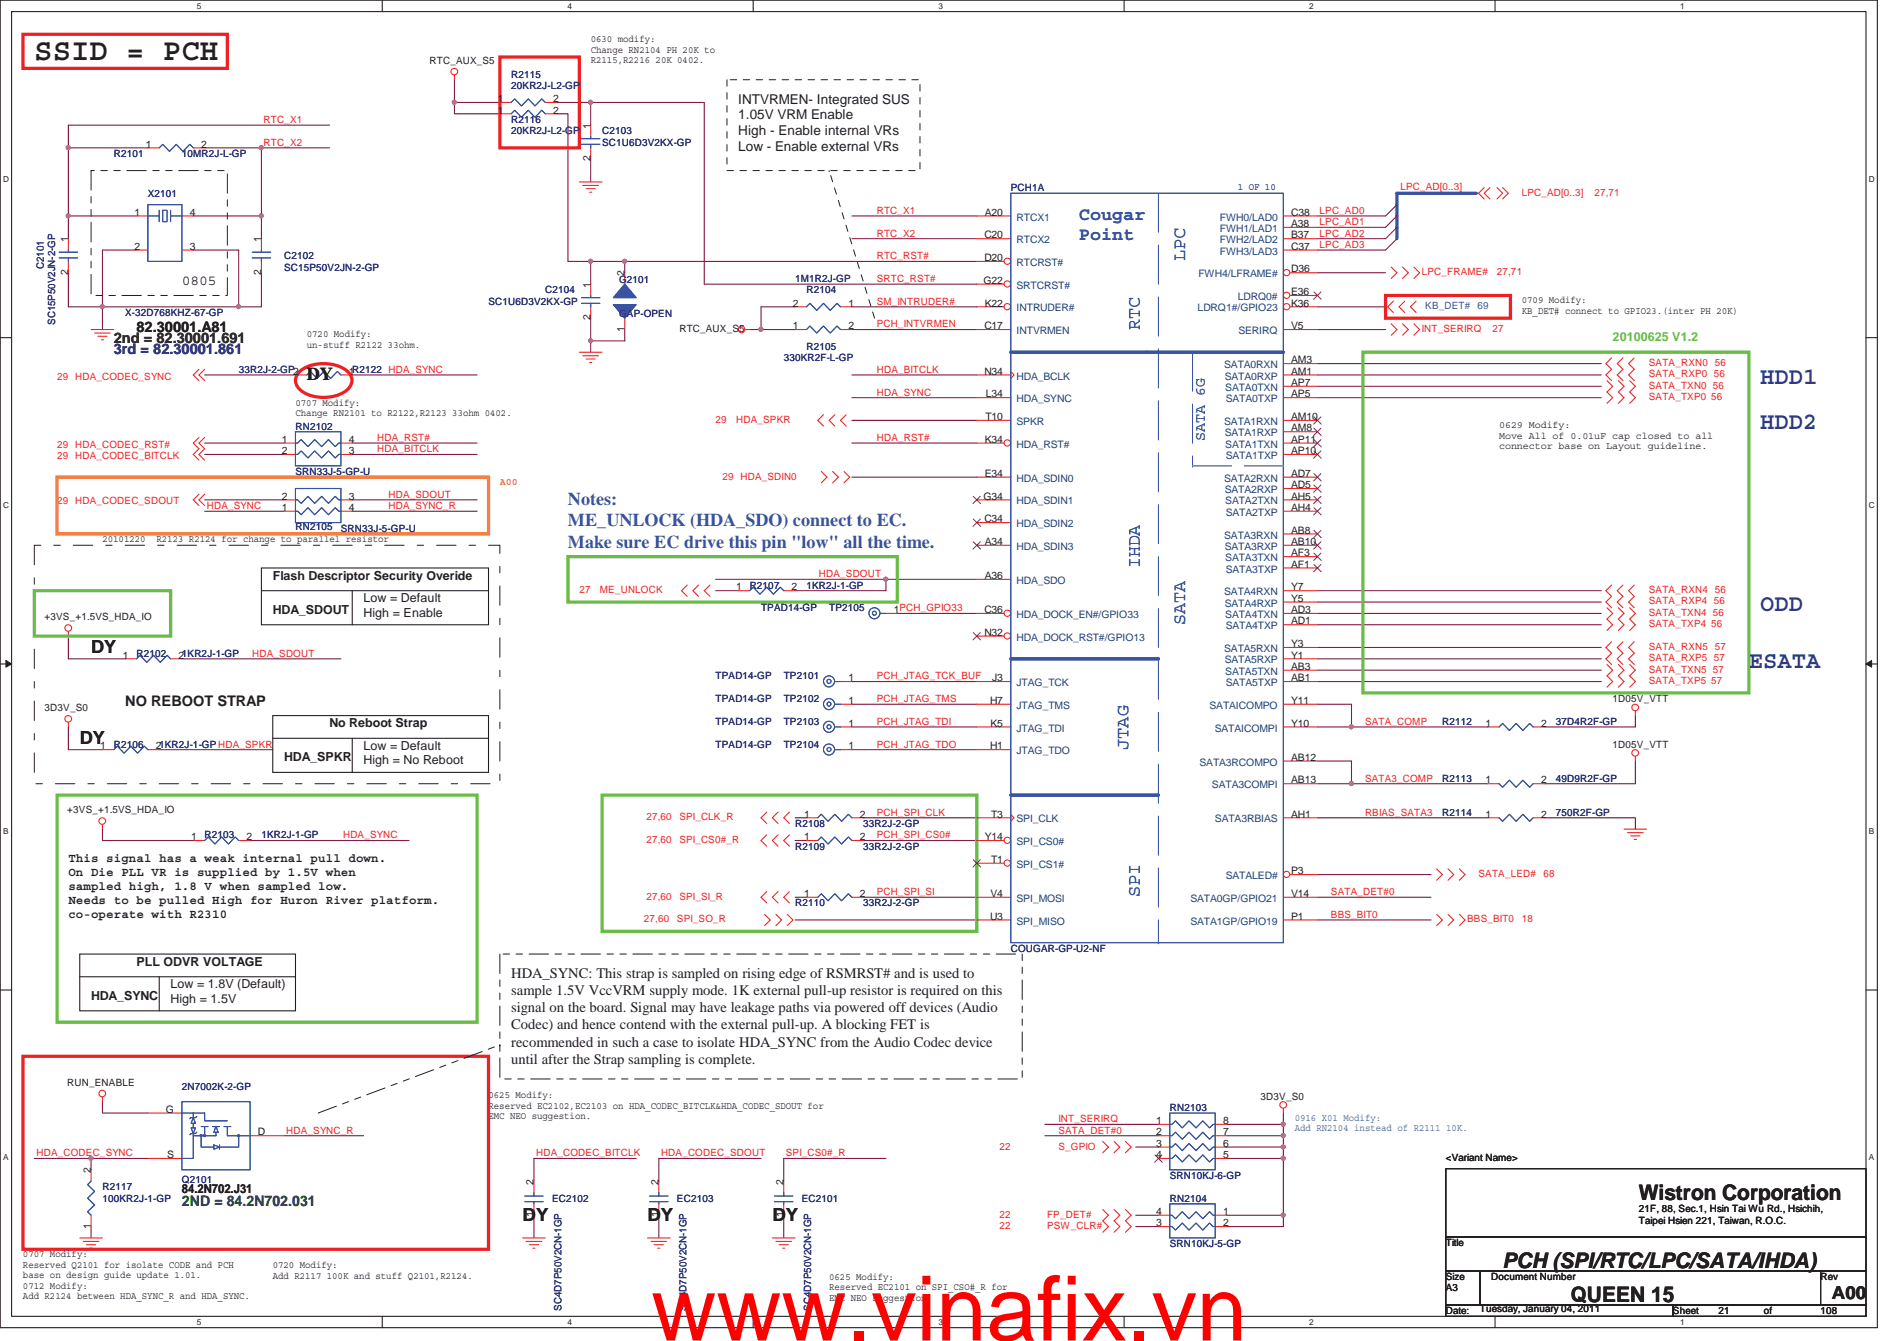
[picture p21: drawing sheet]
<svg xmlns="http://www.w3.org/2000/svg" width="297mm" height="210mm" viewBox="0 0 297 210" stroke-linecap="round" stroke-linejoin="round" font-family="sans-serif">
<defs><g id="words">
<text font-size="14.1" fill="#f00" x="102" y="209.9">www.vinafix.vn</text>
<text font-size="4.8" fill="#231f20" x="5.4" y="9.4">SSID = PCH</text>
<g font-size="3.7" fill="#2b318c">
<text x="275.6" y="60.1">HDD1</text>
<text x="275.6" y="67.2">HDD2</text>
<text x="275.6" y="95.7">ODD</text>
<text x="273.9" y="104.6">ESATA</text>
</g>
<g font-size="3.3" fill="#231f20">
<text x="256.6" y="187.9">Wistron Corporation</text>
<text x="235.3" y="198.5">PCH (SPI/RTC/LPC/SATA/IHDA)</text>
<text x="246" y="203.9">QUEEN 15</text>
</g>
<g font-size="2.8" fill="#3953a4">
<text x="168.9" y="34.4">Cougar</text>
<text x="168.9" y="37.6">Point</text>
<text x="185.6" y="40.9" transform="rotate(-90 185.6 40.9)">LPC</text>
<text x="178.5" y="51.6" transform="rotate(-90 178.5 51.6)">RTC</text>
<text x="88.9" y="79.1">Notes:</text>
<text x="88.9" y="82.4">ME_UNLOCK (HDA_SDO) connect to EC.</text>
<text x="88.9" y="85.8">Make sure EC drive this pin &quot;low&quot; all the time.</text>
<text x="178.5" y="88.9" transform="rotate(-90 178.5 88.9)">IHDA</text>
<text x="185.6" y="97.8" transform="rotate(-90 185.6 97.8)">SATA</text>
<text x="176.7" y="117.4" transform="rotate(-90 176.7 117.4)">JTAG</text>
<text x="178.5" y="140.5" transform="rotate(-90 178.5 140.5)">SPI</text>
</g>
<g font-size="2.8" fill="#231f20">
<text x="48" y="59.5">DY</text>
<text x="14.3" y="102.2">DY</text>
<text x="12.5" y="116.5">DY</text>
<text x="81.8" y="191.1">DY</text>
<text x="101.4" y="191.1">DY</text>
<text x="120.9" y="191.1">DY</text>
<text x="286.8" y="203.4">A00</text>
</g>
<g font-size="2.3" fill="#231f20">
<text x="28.5" y="44.6">0805</text>
<text x="21.4" y="51.9">82.30001.A81</text>
<text x="19.6" y="110.6">NO REBOOT STRAP</text>
<text x="80" y="153.2">HDA_SYNC: This strap is sampled on rising edge of RSMRST# and is used to</text>
<text x="80" y="155.9">sample 1.5V VccVRM supply mode. 1K external pull-up resistor is required on this</text>
<text x="80" y="158.5">signal on the board. Signal may have leakage paths via powered off devices (Audio</text>
<text x="80" y="161.2">Codec) and hence contend with the external pull-up. A blocking FET is</text>
<text x="80" y="163.9">recommended in such a case to isolate HDA_SYNC from the Audio Codec device</text>
<text x="80" y="166.5">until after the Strap sampling is complete.</text>
</g>
<text font-size="2.3" fill="#1b3f1c" x="17.8" y="53.7">2nd = 82.30001.691</text>
<text font-size="2.3" fill="#282973" x="17.8" y="55.5">3rd = 82.30001.861</text>
<text font-size="2.3" fill="#3953a4" x="188.7" y="69" transform="rotate(-90 188.7 69)">SATA 6G</text>
<text font-size="2.3" fill="#098040" x="28.5" y="188.8">2ND = 84.2N702.031</text>
<g font-size="2.1" fill="#231f20">
<text x="115.6" y="16.2">INTVRMEN- Integrated SUS</text>
<text x="115.6" y="18.7">1.05V VRM Enable</text>
<text x="115.6" y="21.2">High - Enable internal VRs</text>
<text x="115.6" y="23.7">Low - Enable external VRs</text>
</g>
<text font-size="1.9" fill="#69bd45" x="252.5" y="53.4">20100625 V1.2</text>
<g font-size="1.9" fill="#231f20">
<text x="42.7" y="90.8">Flash Descriptor Security Overide</text>
<text x="56.9" y="94.3">Low = Default</text>
<text x="42.7" y="96.1">HDA_SDOUT</text>
<text x="56.9" y="96.6">High = Enable</text>
<text x="51.6" y="113.9">No Reboot Strap</text>
<text x="44.5" y="119.2">HDA_SPKR</text>
<text x="56.9" y="117.4">Low = Default</text>
<text x="56.9" y="119.7">High = No Reboot</text>
<text x="10.7" y="135">This signal has a weak internal pull down.</text>
<text x="10.7" y="137.2">On Die PLL VR is supplied by 1.5V when</text>
<text x="10.7" y="139.4">sampled high, 1.8 V when sampled low.</text>
<text x="10.7" y="141.6">Needs to be pulled High for Huron River platform.</text>
<text x="10.7" y="143.8">co-operate with R2310</text>
<text x="21.4" y="151.2">PLL ODVR VOLTAGE</text>
<text x="26.7" y="154.7">Low = 1.8V (Default)</text>
<text x="14.3" y="156.5">HDA_SYNC</text>
<text x="26.7" y="157">High = 1.5V</text>
<text x="28.5" y="186.8">84.2N702.J31</text>
</g>
<g font-size="1.6" fill="#231f20">
<text x="67.3" y="10">RTC_AUX_S5</text>
<text x="92.5" y="6.6">0630 modify:</text>
<text x="92.5" y="8.3">Change RN2104 PH 20K to</text>
<text x="92.5" y="9.9">R2115,R2216 20K 0402.</text>
<text x="77.9" y="17.8">1</text>
<text x="77.9" y="16">1</text>
<text x="86.6" y="17.8">2</text>
<text x="86.6" y="16">2</text>
<text x="22.8" y="23.1">1</text>
<text x="31.5" y="23.1">2</text>
<text x="92.5" y="20.1" transform="rotate(-90 92.5 20.1)">1</text>
<text x="92.5" y="25.3" transform="rotate(-90 92.5 25.3)">2</text>
<text x="21" y="33.8">1</text>
<text x="29.7" y="33.8">4</text>
<text x="154.2" y="33.8">A20</text>
<text x="202.2" y="33.8">C38</text>
<text x="202.2" y="35.6">A38</text>
<text x="10.7" y="37.9" transform="rotate(-90 10.7 37.9)">1</text>
<text x="21" y="39.1">2</text>
<text x="29.7" y="39.1">3</text>
<text x="40.9" y="37.9" transform="rotate(-90 40.9 37.9)">1</text>
<text x="154.1" y="37.3">C20</text>
<text x="154.1" y="40.9">D20</text>
<text x="202.2" y="37.3">B37</text>
<text x="202.2" y="39.1">C37</text>
<text x="10.7" y="43" transform="rotate(-90 10.7 43)">2</text>
<text x="40.9" y="43" transform="rotate(-90 40.9 43)">2</text>
<text x="92.5" y="45" transform="rotate(-90 92.5 45)">1</text>
<text x="97.8" y="43.3" transform="rotate(-90 97.8 43.3)">2</text>
<text x="154" y="44.4">G22</text>
<text x="202.2" y="46.2">E36</text>
<text x="202.2" y="42.7">D36</text>
<text x="238.3" y="47.5">0709 Modify:</text>
<text x="48" y="52.8">0720 Modify:</text>
<text x="92.5" y="50.2" transform="rotate(-90 92.5 50.2)">2</text>
<text x="97.8" y="51.9" transform="rotate(-90 97.8 51.9)">1</text>
<text x="106.4" y="52">RTC_AUX_S5</text>
<text x="124.2" y="48">2</text>
<text x="124.2" y="51.6">1</text>
<text x="132.8" y="48">1</text>
<text x="132.8" y="51.6">2</text>
<text x="154.1" y="51.6">C17</text>
<text x="154.2" y="48">K22</text>
<text x="202.2" y="48">K36</text>
<text x="202.2" y="51.6">V5</text>
<text x="238.3" y="49.1">KB_DET# connect to GPIO23.(inter PH 20K)</text>
<text x="48" y="54.5">un-stuff R2122 33ohm.</text>
<text x="54.6" y="58.7">1R2122 HDA_SYNC</text>
<text x="154.1" y="58.7">N34</text>
<text x="202.2" y="58.7">AM1</text>
<text x="202.2" y="56.9">AM3</text>
<text x="46.3" y="63.5">0707 Modify:</text>
<text x="46.3" y="65.1">Change RN2101 to R2122,R2123 33ohm 0402.</text>
<text x="154.3" y="65.8">T10</text>
<text x="154.4" y="62.2">L34</text>
<text x="202.2" y="60.4">AP7</text>
<text x="202.2" y="62.2">AP5</text>
<text x="202.2" y="65.8">AM10</text>
<text x="44.2" y="69.3">1</text>
<text x="44.2" y="71.1">2</text>
<text x="54.6" y="71.1">3</text>
<text x="54.6" y="69.3">4</text>
<text x="154.2" y="69.3">K34</text>
<text x="202.2" y="67.6">AM8</text>
<text x="202.2" y="69.3">AP11</text>
<text x="202.2" y="71.1">AP10</text>
<text x="234.7" y="67.1">0629 Modify:</text>
<text x="234.7" y="68.7">Move All of 0.01uF cap closed to all</text>
<text x="234.7" y="70.4">connector base on Layout guideline.</text>
<text x="154.2" y="74.7">E34</text>
<text x="202.2" y="76.5">AD5</text>
<text x="202.2" y="74.7">AD7</text>
<text x="44.2" y="80">1</text>
<text x="44.2" y="78.2">2</text>
<text x="54.6" y="78.2">3</text>
<text x="54.6" y="80">4</text>
<text x="154" y="78.2">G34</text>
<text x="154.1" y="81.8">C34</text>
<text x="202.2" y="78.2">AH5</text>
<text x="202.2" y="80">AH4</text>
<text x="202.2" y="83.6">AB8</text>
<text x="16" y="84.8">20101220</text>
<text x="24.5" y="84.8">R2123 R2124 for change to parallel resistor</text>
<text x="154.2" y="85.3">A34</text>
<text x="202.2" y="85.3">AB10</text>
<text x="202.2" y="87.1">AF3</text>
<text x="202.2" y="88.9">AF1</text>
<text x="115.3" y="92.5">1</text>
<text x="123.9" y="92.5">2</text>
<text x="154.2" y="90.7">A36</text>
<text x="202.2" y="94.2">Y5</text>
<text x="202.2" y="92.5">Y7</text>
<text x="7" y="97.2">+3VS_+1.5VS_HDA_IO</text>
<text x="140" y="96">1PCH_GPIO33</text>
<text x="154.1" y="96">C36</text>
<text x="154.1" y="99.6">N32</text>
<text x="202.2" y="96">AD3</text>
<text x="202.2" y="97.8">AD1</text>
<text x="202.2" y="101.3">Y3</text>
<text x="19.3" y="103.1">1</text>
<text x="27.9" y="103.1">21KR2J-1-GP</text>
<text x="132.8" y="106.7">1</text>
<text x="155.4" y="106.7">J3</text>
<text x="202.2" y="103.1">Y1</text>
<text x="202.2" y="104.9">AB3</text>
<text x="202.2" y="106.7">AB1</text>
<text x="7" y="111.4">3D3V_S0</text>
<text x="132.8" y="113.8">1</text>
<text x="132.8" y="110.2">1</text>
<text x="155" y="110.2">H7</text>
<text x="155.1" y="113.8">K5</text>
<text x="202.2" y="110.2">Y11</text>
<text x="202.2" y="113.8">Y10</text>
<text x="232.6" y="113.8">1</text>
<text x="241.3" y="113.8">2</text>
<text x="252.5" y="109.9">1D05V_VTT</text>
<text x="15.7" y="117.3">1</text>
<text x="24.4" y="117.3">21KR2J-1-GP HDA_SPKR</text>
<text x="132.8" y="117.3">1</text>
<text x="155" y="117.3">H1</text>
<text x="202.2" y="119.1">AB12</text>
<text x="252.5" y="117">1D05V_VTT</text>
<text x="202.2" y="122.7">AB13</text>
<text x="232.6" y="122.7">1</text>
<text x="241.3" y="122.7">2</text>
<text x="10.5" y="127.4">+3VS_+1.5VS_HDA_IO</text>
<text x="29.9" y="131.6">1</text>
<text x="38.6" y="131.6">2</text>
<text x="125.9" y="131.6">1</text>
<text x="125.9" y="128">1</text>
<text x="134.6" y="131.6">2</text>
<text x="134.6" y="128">2</text>
<text x="154.2" y="131.6">Y14</text>
<text x="155.2" y="128">T3</text>
<text x="202.2" y="128">AH1</text>
<text x="232.6" y="128">1</text>
<text x="241.3" y="128">2</text>
<text x="155.2" y="135.1">T1</text>
<text x="202.2" y="136.9">P3</text>
<text x="125.9" y="140.5">1</text>
<text x="134.6" y="140.5">2</text>
<text x="155.1" y="140.5">V4</text>
<text x="202.2" y="140.5">V14</text>
<text x="155" y="144">U3</text>
<text x="202.2" y="144">P1</text>
<text x="10.5" y="170">RUN_ENABLE</text>
<text x="76.5" y="172">0625 Modify:</text>
<text x="76.5" y="173.6">Reserved EC2102,EC2103 on HDA_CODEC_BITCLK&amp;HDA_CODEC_SDOUT for</text>
<text x="197.4" y="172.2">3D3V_S0</text>
<text x="26" y="174.2">G</text>
<text x="40.4" y="177.8">D</text>
<text x="76.5" y="175.3">EMC NEO suggestion.</text>
<text x="181.1" y="176">1</text>
<text x="181.1" y="177.8">2</text>
<text x="181.1" y="179.6">3</text>
<text x="191.5" y="179.6">6</text>
<text x="191.5" y="177.8">7</text>
<text x="191.5" y="176">8</text>
<text x="14.2" y="183.7" transform="rotate(-90 14.2 183.7)">2</text>
<text x="26.2" y="181.4">S</text>
<text x="83.6" y="185.5" transform="rotate(-90 83.6 185.5)">2</text>
<text x="103.1" y="185.5" transform="rotate(-90 103.1 185.5)">2</text>
<text x="122.7" y="185.5" transform="rotate(-90 122.7 185.5)">2</text>
<text x="181.1" y="181.4">4</text>
<text x="191.5" y="181.4">5</text>
<text x="226.4" y="181.8">&lt;Variant Name&gt;</text>
<text x="83.6" y="190.6" transform="rotate(-90 83.6 190.6)">1</text>
<text x="103.1" y="190.6" transform="rotate(-90 103.1 190.6)">1</text>
<text x="122.7" y="190.6" transform="rotate(-90 122.7 190.6)">1</text>
<text x="181.1" y="190.2">4</text>
<text x="191.5" y="190.2">1</text>
<text x="256.6" y="189.8">21F, 88, Sec.1, Hsin Tai Wu Rd., Hsichih,</text>
<text x="256.6" y="191.6">Taipei Hsien 221, Taiwan, R.O.C.</text>
<text x="3.6" y="196.8">0707 Modify:</text>
<text x="14.2" y="192.4" transform="rotate(-90 14.2 192.4)">1</text>
<text x="181.1" y="192">3</text>
<text x="191.5" y="192">2</text>
<text x="226.4" y="195.1">Title</text>
<text x="3.6" y="198.5">Reserved Q2101 for isolate CODE and PCH</text>
<text x="3.6" y="200.1">base on design guide update 1.01.</text>
<text x="3.6" y="201.8">0712 Modify:</text>
<text x="3.6" y="203.5">Add R2124 between HDA_SYNC_R and HDA_SYNC.</text>
<text x="42.7" y="198.6">0720 Modify:</text>
<text x="42.7" y="200.3">Add R2117 100K and stuff Q2101,R2124.</text>
<text x="129.8" y="200.4">0625 Modify:</text>
<text x="129.8" y="202.1">Reserved EC2101 on SPI_CSO#_R for</text>
<text x="129.8" y="203.7">EMC NEO suggestion.</text>
<text x="226.4" y="200.4">Size</text>
<text x="226.4" y="202.2">A3</text>
<text x="233.5" y="200.4">Document Number</text>
<text x="285.1" y="200.4">Rev</text>
<text x="226.4" y="205.8">Date:</text>
<text x="231.7" y="205.4">Tuesday, January 04, 2011</text>
<text x="262" y="205.8">Sheet</text>
<text x="269.1" y="205.8">21</text>
<text x="276.2" y="205.8">of</text>
<text x="285.1" y="205.8">108</text>
</g>
<g font-size="1.6" fill="#282973">
<text x="80" y="12.1">R2115</text>
<text x="80" y="13.9">20KR2J-L2-GP</text>
<text x="80" y="19.3">R2116</text>
<text x="80" y="21">20KR2J-L2-GP</text>
<text x="94.3" y="21">C2103</text>
<text x="94.3" y="22.8">SC1U6D3V2KX-GP</text>
<text x="17.8" y="24.6">R2101</text>
<text x="28.5" y="24.6">10MR2J-L-GP</text>
<text x="158.3" y="29.9">PCH1A</text>
<text x="23.2" y="30.8">X2101</text>
<text x="44.5" y="40.6">C2102</text>
<text x="6.9" y="42.2" transform="rotate(-90 6.9 42.2)">C2101</text>
<text x="44.5" y="42.4">SC15P50V2JN-2-GP</text>
<text x="76.5" y="47.7">SC1U6D3V2KX-GP</text>
<text x="85.4" y="45.9">C2104</text>
<text x="96.9" y="44.3">G2101</text>
<text x="124.5" y="44.2">1M1R2J-GP</text>
<text x="126.3" y="45.9">R2104</text>
<text x="8.6" y="50.9" transform="rotate(-90 8.6 50.9)">SC15P50V2JN-2-GP</text>
<text x="19.6" y="49.5">X-32D768KHZ-67-GP</text>
<text x="96.9" y="49.7">GAP-OPEN</text>
<text x="37.4" y="58.4">33R2J-2-GP2</text>
<text x="122.7" y="56.6">330KR2F-L-GP</text>
<text x="126.3" y="54.8">R2105</text>
<text x="46.3" y="67.3">RN2102</text>
<text x="46.3" y="74.4">SRN33J-5-GP-U</text>
<text x="46.3" y="82.9">RN2105</text>
<text x="53.4" y="83.3">SRN33J-5-GP-U</text>
<text x="117.4" y="92.2">R2107</text>
<text x="119.2" y="95.7">TPAD14-GP</text>
<text x="126.3" y="92.2">1KR2J-1-GP</text>
<text x="129.8" y="95.7">TP2105</text>
<text x="21.4" y="102.8">R2102</text>
<text x="112.1" y="106.4">TPAD14-GP</text>
<text x="122.7" y="106.4">TP2101</text>
<text x="112.1" y="113.5">TPAD14-GP</text>
<text x="112.1" y="109.9">TPAD14-GP</text>
<text x="122.7" y="113.5">TP2103</text>
<text x="122.7" y="109.9">TP2102</text>
<text x="225.8" y="113.5">R2112</text>
<text x="243.6" y="113.5">37D4R2F-GP</text>
<text x="17.8" y="117">R2106</text>
<text x="112.1" y="117">TPAD14-GP</text>
<text x="122.7" y="117">TP2104</text>
<text x="225.8" y="122.4">R2113</text>
<text x="243.6" y="122.4">49D9R2F-GP</text>
<text x="32" y="131.3">R2103</text>
<text x="40.9" y="131.3">1KR2J-1-GP</text>
<text x="124.5" y="129.5">R2108</text>
<text x="135.2" y="129.5">33R2J-2-GP</text>
<text x="225.8" y="127.7">R2114</text>
<text x="243.6" y="127.7">750R2F-GP</text>
<text x="124.5" y="133.1">R2109</text>
<text x="135.2" y="133.1">33R2J-2-GP</text>
<text x="124.5" y="141.9">R2110</text>
<text x="135.2" y="141.9">33R2J-2-GP</text>
<text x="158.3" y="149.1">COUGAR-GP-U2-NF</text>
<text x="28.5" y="170.7">2N7002K-2-GP</text>
<text x="183.2" y="173.9">RN2103</text>
<text x="28.5" y="185.2">Q2101</text>
<text x="183.2" y="184.6">SRN10KJ-6-GP</text>
<text x="16" y="186.4">R2117</text>
<text x="16" y="188.2">100KR2J-1-GP</text>
<text x="86.4" y="188.2">EC2102</text>
<text x="106" y="188.2">EC2103</text>
<text x="125.6" y="188.2">EC2101</text>
<text x="183.2" y="188.2">RN2104</text>
<text x="183.2" y="195.3">SRN10KJ-5-GP</text>
<text x="87.9" y="205.2" transform="rotate(-90 87.9 205.2)">SC4D7P50V2CN-1GP</text>
<text x="107.5" y="205.2" transform="rotate(-90 107.5 205.2)">SC4D7P50V2CN-1GP</text>
<text x="127" y="205.2" transform="rotate(-90 127 205.2)">SC4D7P50V2CN-1GP</text>
</g>
<g font-size="1.6" fill="#ed2024">
<text x="41.3" y="22.8">RTC_X2</text>
<text x="41.3" y="19.3">RTC_X1</text>
<text x="219.3" y="29.7">LPC_AD[0..3]</text>
<text x="137.3" y="33.5">RTC_X1</text>
<text x="206.6" y="33.5">LPC_AD0</text>
<text x="206.6" y="35.3">LPC_AD1</text>
<text x="238.3" y="30.6">LPC_AD[0..3]</text>
<text x="249.7" y="30.6">27,71</text>
<text x="137.3" y="37">RTC_X2</text>
<text x="137.3" y="40.6">RTC_RST#</text>
<text x="206.6" y="37">LPC_AD2</text>
<text x="206.6" y="38.8">LPC_AD3</text>
<text x="137.3" y="47.7">SM_INTRUDER#</text>
<text x="137.3" y="44.2">SRTC_RST#</text>
<text x="222.6" y="43.1">LPC_FRAME#</text>
<text x="234.4" y="43.1">27,71</text>
<text x="137.3" y="51.3">PCH_INTVRMEN</text>
<text x="222.6" y="52">INT_SERIRQ</text>
<text x="233.7" y="52">27</text>
<text x="8.9" y="59.4">29 HDA_CODEC_SYNC</text>
<text x="137.3" y="58.4">HDA_BITCLK</text>
<text x="258.2" y="57.3">SATA_RXN0 56</text>
<text x="258.2" y="59.1">SATA_RXP0 56</text>
<text x="137.3" y="61.9">HDA_SYNC</text>
<text x="258.2" y="60.9">SATA_TXN0 56</text>
<text x="258.2" y="62.6">SATA_TXP0 56</text>
<text x="8.9" y="71.9">29 HDA_CODEC_BITCLK</text>
<text x="8.9" y="70.1">29 HDA_CODEC_RST#</text>
<text x="59.1" y="69">HDA_RST#</text>
<text x="59.1" y="70.8">HDA_BITCLK</text>
<text x="112.1" y="66.2">29</text>
<text x="115.3" y="66.2">HDA_SPKR</text>
<text x="137.3" y="69">HDA_RST#</text>
<text x="60.8" y="77.9">HDA_SDOUT</text>
<text x="113.1" y="75.1">29 HDA_SDIN0</text>
<text x="8.9" y="79">29 HDA_CODEC_SDOUT</text>
<text x="32.4" y="79.7">HDA_SYNC</text>
<text x="60.8" y="79.7">HDA_SYNC_R</text>
<text x="90.7" y="92.9">27</text>
<text x="93.9" y="92.9">ME_UNLOCK</text>
<text x="128.2" y="90.4">HDA_SDOUT</text>
<text x="258.2" y="92.9">SATA_RXN4 56</text>
<text x="258.2" y="94.7">SATA_RXP4 56</text>
<text x="258.2" y="101.8">SATA_RXN5 57</text>
<text x="258.2" y="96.4">SATA_TXN4 56</text>
<text x="258.2" y="98.2">SATA_TXP4 56</text>
<text x="39.5" y="102.8">HDA_SDOUT</text>
<text x="137.3" y="106.4">PCH_JTAG_TCK_BUF</text>
<text x="258.2" y="103.5">SATA_RXP5 57</text>
<text x="258.2" y="105.3">SATA_TXN5 57</text>
<text x="258.2" y="107.1">SATA_TXP5 57</text>
<text x="137.3" y="109.9">PCH_JTAG_TMS</text>
<text x="137.3" y="113.5">PCH_JTAG_TDI</text>
<text x="213.7" y="113.5">SATA_COMP</text>
<text x="137.3" y="117">PCH_JTAG_TDO</text>
<text x="213.7" y="122.4">SATA3_COMP</text>
<text x="53.7" y="131.3">HDA_SYNC</text>
<text x="101.2" y="132">27,60</text>
<text x="101.2" y="128.4">27,60</text>
<text x="106.4" y="132">SPI_CS0#_R</text>
<text x="106.4" y="128.4">SPI_CLK_R</text>
<text x="137.3" y="127.7">PCH_SPI_CLK</text>
<text x="137.3" y="131.3">PCH_SPI_CS0#</text>
<text x="213.7" y="127.7">RBIAS_SATA3</text>
<text x="231.5" y="137.3">SATA_LED#</text>
<text x="241.7" y="137.3">68</text>
<text x="101.2" y="140.9">27,60</text>
<text x="106.4" y="140.9">SPI_SI_R</text>
<text x="137.3" y="140.2">PCH_SPI_SI</text>
<text x="208.4" y="140.2">SATA_DET#0</text>
<text x="208.4" y="143.7">BBS_BIT0</text>
<text x="100.8" y="144.4">27,60</text>
<text x="106" y="144.4">SPI_SO_R</text>
<text x="229.7" y="144.4">BBS_BIT0</text>
<text x="238.3" y="144.4">18</text>
<text x="44.8" y="177.5">HDA_SYNC_R</text>
<text x="156.5" y="180">22</text>
<text x="165.7" y="177.5">SATA_DET#0</text>
<text x="165.7" y="175.7">INT_SERIRQ</text>
<text x="165.7" y="180">S_GPIO</text>
<text x="5.7" y="181.1">HDA_CODEC_SYNC</text>
<text x="83.9" y="181.1">HDA_CODEC_BITCLK</text>
<text x="103.5" y="181.1">HDA_CODEC_SDOUT</text>
<text x="123.1" y="181.1">SPI_CS0#_R</text>
<text x="156.5" y="190.7">22</text>
<text x="164" y="190.7">FP_DET#</text>
<text x="156.5" y="192.4">22</text>
<text x="164" y="192.4">PSW_CLR#</text>
</g>
<g font-size="1.6" fill="#3953a4">
<text x="193.8" y="29.7">1 OF 10</text>
<text x="223.2" y="48.4">KB_DET#</text>
<text x="231.3" y="48.4">69</text>
<text x="202.7" y="175.5">0916 X01 Modify:</text>
<text x="202.7" y="177.2">Add RN2104 instead of R2111 10K.</text>
</g>
<g font-size="1.6" fill="#1d437e">
<text x="159.2" y="34.5">RTCX1</text>
<text x="191" y="34.5">FWH0/LAD0</text>
<text x="159.2" y="38.1">RTCX2</text>
<text x="159.2" y="41.7">RTCRST#</text>
<text x="191" y="36.3">FWH1/LAD1</text>
<text x="191" y="38.1">FWH2/LAD2</text>
<text x="191" y="39.9">FWH3/LAD3</text>
<text x="159.2" y="45.2">SRTCRST#</text>
<text x="187.7" y="43.4">FWH4/LFRAME#</text>
<text x="193.8" y="47">LDRQ0#</text>
<text x="159.2" y="52.3">INTVRMEN</text>
<text x="159.2" y="48.8">INTRUDER#</text>
<text x="187.5" y="48.8">LDRQ1#/GPIO23</text>
<text x="193.9" y="52.3">SERIRQ</text>
<text x="159.2" y="59.4">HDA_BCLK</text>
<text x="191.7" y="57.7">SATA0RXN</text>
<text x="191.8" y="59.4">SATA0RXP</text>
<text x="159.2" y="63">HDA_SYNC</text>
<text x="191.9" y="61.2">SATA0TXN</text>
<text x="191.9" y="63">SATA0TXP</text>
<text x="159.2" y="70.1">HDA_RST#</text>
<text x="159.2" y="66.5">SPKR</text>
<text x="191.7" y="66.5">SATA1RXN</text>
<text x="191.8" y="68.3">SATA1RXP</text>
<text x="191.9" y="70.1">SATA1TXN</text>
<text x="191.9" y="71.9">SATA1TXP</text>
<text x="159.2" y="75.4">HDA_SDIN0</text>
<text x="191.7" y="75.4">SATA2RXN</text>
<text x="191.8" y="77.2">SATA2RXP</text>
<text x="159.2" y="79">HDA_SDIN1</text>
<text x="159.2" y="82.5">HDA_SDIN2</text>
<text x="191.9" y="79">SATA2TXN</text>
<text x="191.9" y="80.8">SATA2TXP</text>
<text x="159.2" y="86.1">HDA_SDIN3</text>
<text x="191.7" y="84.3">SATA3RXN</text>
<text x="191.8" y="86.1">SATA3RXP</text>
<text x="191.9" y="87.9">SATA3TXN</text>
<text x="191.9" y="89.7">SATA3TXP</text>
<text x="159.2" y="91.4">HDA_SDO</text>
<text x="191.7" y="93.2">SATA4RXN</text>
<text x="191.8" y="95">SATA4RXP</text>
<text x="159.2" y="96.8">HDA_DOCK_EN#/GPIO33</text>
<text x="159.2" y="100.3">HDA_DOCK_RST#/GPIO13</text>
<text x="191.9" y="96.8">SATA4TXN</text>
<text x="191.9" y="98.5">SATA4TXP</text>
<text x="159.2" y="107.4">JTAG_TCK</text>
<text x="191.7" y="102.1">SATA5RXN</text>
<text x="191.8" y="103.9">SATA5RXP</text>
<text x="191.9" y="105.7">SATA5TXN</text>
<text x="191.9" y="107.4">SATA5TXP</text>
<text x="159.2" y="111">JTAG_TMS</text>
<text x="189.4" y="111">SATAICOMPO</text>
<text x="159.2" y="114.6">JTAG_TDI</text>
<text x="159.2" y="118.1">JTAG_TDO</text>
<text x="187.8" y="119.9">SATA3RCOMPO</text>
<text x="190.2" y="114.6">SATAICOMPI</text>
<text x="189.8" y="123.4">SATA3COMPI</text>
<text x="159.2" y="128.8">SPI_CLK</text>
<text x="190.2" y="128.8">SATA3RBIAS</text>
<text x="159.2" y="132.3">SPI_CS0#</text>
<text x="159.2" y="135.9">SPI_CS1#</text>
<text x="191.9" y="137.7">SATALED#</text>
<text x="159.2" y="141.2">SPI_MOSI</text>
<text x="186.4" y="141.2">SATA0GP/GPIO21</text>
<text x="159.2" y="144.8">SPI_MISO</text>
<text x="186.4" y="144.8">SATA1GP/GPIO19</text>
</g>
<text font-size="1.6" fill="#f57f20" x="78.3" y="76">A00</text>
<g font-size="1.3" fill="#231f20">
<text x="30.8" y="1.4">5</text>
<text x="88.9" y="1.4">4</text>
<text x="146.9" y="1.4">3</text>
<text x="205" y="1.4">2</text>
<text x="263.1" y="1.4">1</text>
<text x=".5" y="28.5">D</text>
<text x="292.6" y="28.5">D</text>
<text x=".5" y="79.5">C</text>
<text x="292.6" y="79.5">C</text>
<text x=".5" y="130.6">B</text>
<text x="292.6" y="130.6">B</text>
<text x=".5" y="181.7">A</text>
<text x="292.6" y="181.7">A</text>
<text x="30.8" y="207.4">5</text>
<text x="88.9" y="207.4">4</text>
<text x="146.9" y="207.4">3</text>
<text x="205" y="207.4">2</text>
<text x="263.1" y="207.4">1</text>
</g>
</g></defs>
<path d="M0 0h294v207.9h-294zM1.8 1.8h290.4v204.3h-290.4z" fill="none" stroke="#231f20" stroke-width=".17"/>
<g fill="#fff">
<path d="M30.8 .2h.7v1.4h-.7z"/>
<path d="M30.8 206.3h.7v1.4h-.7z"/>
</g>
<path d="M59.9 0v1.8M59.9 206.1v1.8" fill="none" stroke="#231f20" stroke-width=".17"/>
<g fill="#fff">
<path d="M88.9 .2h.6v1.4h-.6z"/>
<path d="M88.9 206.3h.6v1.4h-.6z"/>
</g>
<path d="M117.9 0v1.8M117.9 206.1v1.8" fill="none" stroke="#231f20" stroke-width=".17"/>
<g fill="#fff">
<path d="M146.9 .2h.7v1.4h-.7z"/>
<path d="M146.9 206.3h.7v1.4h-.7z"/>
</g>
<path d="M176 0v1.8M176 206.1v1.8" fill="none" stroke="#231f20" stroke-width=".17"/>
<g fill="#fff">
<path d="M205 .2h.7v1.4h-.7z"/>
<path d="M205 206.3h.7v1.4h-.7z"/>
</g>
<path d="M234.1 0v1.8M234.1 206.1v1.8" fill="none" stroke="#231f20" stroke-width=".17"/>
<g fill="#fff">
<path d="M263.1 .2h.7v1.4h-.7z"/>
<path d="M263.1 206.3h.7v1.4h-.7z"/>
<path d="M.5 27.3h.9v1.4h-.9z"/>
<path d="M292.6 27.3h.9v1.4h-.9z"/>
<path d="M.5 78.4h.9v1.4h-.9z"/>
<path d="M292.6 78.4h.9v1.4h-.9z"/>
</g>
<path d="M0 52.9h1.8M292.2 52.9h1.8" fill="none" stroke="#231f20" stroke-width=".17"/>
<g fill="#fff">
<path d="M.5 129.5h.8v1.4h-.8z"/>
<path d="M292.6 129.5h.9v1.4h-.9z"/>
</g>
<path d="M0 104h1.8M292.2 104h1.8" fill="none" stroke="#231f20" stroke-width=".17"/>
<path d="M.9 103.4l.9 .6-.9 .5z" fill="#231f20"/>
<path d="M.9 103.4l.9 .6-.9 .5z" fill="none" stroke="#231f20" stroke-width=".16"/>
<path d="M292.2 104l.9-.6v1.1z" fill="#231f20"/>
<path d="M292.2 104l.9-.6v1.1z" fill="none" stroke="#231f20" stroke-width=".16"/>
<g fill="#fff">
<path d="M.5 180.5h.8v1.4h-.8z"/>
<path d="M292.6 180.5h.9v1.4h-.9z"/>
</g>
<path d="M0 155h1.8M292.2 155h1.8" fill="none" stroke="#231f20" stroke-width=".17"/>
<g fill="none" stroke="#7f1442" stroke-width=".17">
<path d="M206.3 33.8h10.7M206.3 35.6h10.7M206.3 37.4h10.7M206.3 39.2h10.7M133.4 58.7h19.5M206.3 42.7h10.7M133.4 69.4h19.5M133.4 62.3h19.5M138.7 90.7h14.2M133.4 110.3h19.5M133.4 113.8h19.5M133.4 117.4h19.5"/>
<path d="M206.3 110.3h5.3v3.5M206.3 136.9h17.8"/>
</g>
<path d="M218.7 30.3h12.5M218.7 32v1.8M218.7 35.6v1.8" fill="none" stroke="#3953a4" stroke-width=".51"/>
<circle cx="138.7" cy="90.7" r=".32" fill="#b9529f"/>
<circle cx="138.7" cy="90.7" r=".32" fill="none" stroke="#b9529f" stroke-width=".17"/>
<path d="M117.4 51.6h1.8M206.3 51.6h10.7M133.4 65.8h19.5M133.4 74.7h19.5M206.3 113.8h26.7M206.3 128.1h26.7M241.8 128.1h14.3v1.7" fill="none" stroke="#7f1442" stroke-width=".17"/>
<circle cx="211.6" cy="113.8" r=".32" fill="#b9529f"/>
<circle cx="211.6" cy="113.8" r=".32" fill="none" stroke="#b9529f" stroke-width=".17"/>
<path d="M124.5 48h-5.3v3.6h5.3M133.4 106.7h19.5M241.8 113.8h14.3M206.3 140.5h17.8" fill="none" stroke="#7f1442" stroke-width=".17"/>
<circle cx="119.1" cy="51.6" r=".32" fill="#b9529f"/>
<circle cx="119.1" cy="51.6" r=".32" fill="none" stroke="#b9529f" stroke-width=".17"/>
<path d="M10.7 19.6v3.6M16 39.2v8.8M37.4 39.2v8.8h-21.4M133.4 37.4h19.5M10.7 48h5.3M40.9 42.7v5.3M133.4 48h19.5" fill="none" stroke="#7f1442" stroke-width=".17"/>
<circle cx="37.4" cy="48" r=".32" fill="#b9529f"/>
<circle cx="37.4" cy="48" r=".32" fill="none" stroke="#b9529f" stroke-width=".17"/>
<circle cx="16" cy="48" r=".32" fill="#b9529f"/>
<circle cx="16" cy="48" r=".32" fill="none" stroke="#b9529f" stroke-width=".17"/>
<path d="M10.7 19.6h40.9M10.7 23.2h12.5M10.7 33.8v3.6M32 23.2h19.6" fill="none" stroke="#7f1442" stroke-width=".17"/>
<circle cx="10.7" cy="33.8" r=".32" fill="#b9529f"/>
<circle cx="10.7" cy="33.8" r=".32" fill="none" stroke="#b9529f" stroke-width=".17"/>
<path d="M40.9 33.8v3.6" fill="none" stroke="#7f1442" stroke-width=".17"/>
<circle cx="40.9" cy="33.8" r=".32" fill="#b9529f"/>
<circle cx="40.9" cy="33.8" r=".32" fill="none" stroke="#b9529f" stroke-width=".17"/>
<path d="M40.9 23.2v10.6M10.7 42.7v5.3M16 48v3.6M37.4 48h3.5M110.3 44.5h42.6" fill="none" stroke="#7f1442" stroke-width=".17"/>
<circle cx="40.9" cy="23.1" r=".32" fill="#b9529f"/>
<circle cx="40.9" cy="23.1" r=".32" fill="none" stroke="#b9529f" stroke-width=".17"/>
<path d="M16 39.2h5.4M92.5 40.9h5.3M133.4 51.6h19.5" fill="none" stroke="#7f1442" stroke-width=".17"/>
<circle cx="92.5" cy="40.9" r=".32" fill="#b9529f"/>
<circle cx="92.5" cy="40.9" r=".32" fill="none" stroke="#b9529f" stroke-width=".17"/>
<path d="M92.5 16h17.8M10.7 23.2v10.6h10.7" fill="none" stroke="#7f1442" stroke-width=".17"/>
<circle cx="10.7" cy="23.1" r=".32" fill="#b9529f"/>
<circle cx="10.7" cy="23.1" r=".32" fill="none" stroke="#b9529f" stroke-width=".17"/>
<path d="M110.3 16v28.5M30.3 39.2h7.1M30.3 33.8h10.6M133.4 33.8h19.5M92.5 53.4h5.3M206.3 144.1h17.8" fill="none" stroke="#7f1442" stroke-width=".17"/>
<circle cx="92.5" cy="53.4" r=".32" fill="#b9529f"/>
<circle cx="92.5" cy="53.4" r=".32" fill="none" stroke="#b9529f" stroke-width=".17"/>
<path d="M88.9 40.9h3.6M92.5 49.8v3.6M97.8 51.6v1.8M152.9 40.9h-55.1v1.8" fill="none" stroke="#7f1442" stroke-width=".17"/>
<circle cx="97.8" cy="40.9" r=".32" fill="#b9529f"/>
<circle cx="97.8" cy="40.9" r=".32" fill="none" stroke="#b9529f" stroke-width=".17"/>
<path d="M71.2 12.5v3.5h7.1M92.5 40.9v3.6M92.5 53.4v1.8" fill="none" stroke="#7f1442" stroke-width=".17"/>
<circle cx="71.1" cy="16" r=".32" fill="#b9529f"/>
<circle cx="71.1" cy="16" r=".32" fill="none" stroke="#b9529f" stroke-width=".17"/>
<path d="M87.2 16h5.3v3.6M92.5 24.9v3.6" fill="none" stroke="#7f1442" stroke-width=".17"/>
<circle cx="92.5" cy="16" r=".32" fill="#b9529f"/>
<circle cx="92.5" cy="16" r=".32" fill="none" stroke="#b9529f" stroke-width=".17"/>
<path d="M206.3 119.2h5.3v3.5M256.1 112.1v1.7M206.3 122.7h5.3M211.6 122.7h21.4" fill="none" stroke="#7f1442" stroke-width=".17"/>
<circle cx="211.6" cy="122.7" r=".32" fill="#b9529f"/>
<circle cx="211.6" cy="122.7" r=".32" fill="none" stroke="#b9529f" stroke-width=".17"/>
<g fill="none" stroke="#7f1442" stroke-width=".17">
<path d="M71.2 16v1.8h7.1M87.2 17.8h1.7v23.1M32 58.7h14.3M55.2 58.7h19.5M206.3 56.9h44.4M206.3 58.7h44.4M32 71.2h12.5M32 69.4h12.5M55.2 69.4h19.5M55.2 71.2h19.5M206.3 60.5h44.4M206.3 62.3h44.4"/>
<path d="M10.7 99.6v3.6h8.9M112.1 90.7h26.6v1.8h-14.2M112.1 92.5h3.5M140.5 96.1h12.4M206.3 96.1h44.4M206.3 97.8h44.4M206.3 94.3h44.4M206.3 92.5h44.4M10.7 113.8v3.6h5.3M24.9 117.4h17.8M28.5 103.2h24.9M206.3 103.2h44.4"/>
<path d="M206.3 101.4h44.4M206.3 104.9h44.4M206.3 106.7h44.4M256.1 119.2v3.5h-14.3M16 129.8v1.8h14.3M39.2 131.6h24.8M124.5 128.1h1.8M124.5 131.6h1.8M135.2 128.1h17.7M135.2 131.6h17.7M124.5 140.5h1.8M124.5 144.1h28.4"/>
<path d="M135.2 140.5h17.7M16 172.5v1.8h7.2M14.3 181.4h8.9M83.6 190.3v3.5M99.6 181.4h-16v3.6M103.2 190.3v3.5M119.2 181.4h-16v3.6M122.7 190.3v3.5M138.7 181.4h-16v3.6"/>
</g>
<path d="M218.7 30.3v1.7M218.7 33.8v1.8" fill="none" stroke="#3953a4" stroke-width=".51"/>
<circle cx="14.2" cy="181.4" r=".32" fill="#b9529f"/>
<circle cx="14.2" cy="181.4" r=".32" fill="none" stroke="#b9529f" stroke-width=".17"/>
<path d="M206.3 48h10.7M44.5 177.8h12.4M5.4 181.4h8.9v1.8M14.3 192.1v1.7M177.8 192.1h3.6M192.1 190.3h8.9" fill="none" stroke="#7f1442" stroke-width=".17"/>
<circle cx="200.9" cy="190.3" r=".32" fill="#b9529f"/>
<circle cx="200.9" cy="190.3" r=".32" fill="none" stroke="#b9529f" stroke-width=".17"/>
<path d="M163.6 177.8h17.8M163.6 176.1h17.8M177.8 179.6h3.6M192.1 177.8h8.9v1.8h-8.9M201 174.3v1.8h-8.9M177.8 190.3h3.6M201 181.4v8.9" fill="none" stroke="#7f1442" stroke-width=".17"/>
<circle cx="200.9" cy="176" r=".32" fill="#b9529f"/>
<circle cx="200.9" cy="176" r=".32" fill="none" stroke="#b9529f" stroke-width=".17"/>
<path d="M201 176.1v1.7" fill="none" stroke="#7f1442" stroke-width=".17"/>
<circle cx="200.9" cy="177.8" r=".32" fill="#b9529f"/>
<circle cx="200.9" cy="177.8" r=".32" fill="none" stroke="#b9529f" stroke-width=".17"/>
<path d="M192.1 181.4h8.9" fill="none" stroke="#7f1442" stroke-width=".17"/>
<circle cx="200.9" cy="181.4" r=".32" fill="#b9529f"/>
<circle cx="200.9" cy="181.4" r=".32" fill="none" stroke="#b9529f" stroke-width=".17"/>
<path d="M201 179.6v1.8" fill="none" stroke="#7f1442" stroke-width=".17"/>
<circle cx="200.9" cy="179.6" r=".32" fill="#b9529f"/>
<circle cx="200.9" cy="179.6" r=".32" fill="none" stroke="#b9529f" stroke-width=".17"/>
<path d="M218.7 32l-1.7 1.8M218.7 33.8l-1.7 1.8M218.7 35.6l-1.7 1.8M218.7 37.4l-1.7 1.8M32 78.3h12.5M55.2 78.3h19.5M32 80h12.5M55.2 80h19.5M201 190.3v1.8h-8.9" fill="none" stroke="#7f1442" stroke-width=".17"/>
<g fill="none" stroke="#ed2024" stroke-width=".17">
<path d="M71.2 11.8v.7M90.7 28.5h3.6M91.3 29h2.4M91.8 29.5h1.4M92.3 30.1h.4M232.4 29.4l-.9 .9 .9 .9M233.3 29.4l-.9 .9 .9 .9M234.4 29.4l.9 .9-.9 .9M235.3 29.4l.9 .9-.9 .9M14.3 51.6h3.5M14.8 52.2h2.5M15.3 52.7h1.5"/>
<path d="M15.9 53.2h.3M31.2 57.8l-.9 .9 .9 .9M32 57.8l-.8 .9 .8 .9M90.7 55.2h3.6M91.3 55.7h2.4M91.8 56.2h1.4M92.3 56.8h.4M92.5 44.5v1.8M92.5 48v1.8M97.8 42.7v1.8M97.8 49.8v1.8M116.7 51.6h.7"/>
<path d="M217.8 50.7l.9 .9-.9 .9M217.8 41.8l.9 .9-.9 .9M218.2 47.2l-.9 .8 .9 .9M219.6 50.7l.9 .9-.9 .9M219.6 41.8l.9 .9-.9 .9M220 47.2l-.9 .8 .9 .9M221.4 50.7l.9 .9-.9 .9M221.4 41.8l.9 .9-.9 .9M221.7 47.2l-.9 .8 .9 .9M251.6 59.6l.9 .9-.9 .9 .9 .9-.9 .9M252.3 56l-.8 .9 .8 .9-.8 .9 .8 .9M253.4 59.6l.9 .9-.9 .9 .9 .9-.9 .9"/>
<path d="M254.1 56l-.9 .9 .9 .9-.9 .9 .9 .9M255.2 59.6l.9 .9-.9 .9 .9 .9-.9 .9M255.9 56l-.9 .9 .9 .9-.9 .9 .9 .9M31.2 68.5l-.9 .9 .9 .9-.9 .9 .9 .8M31.2 77.4l-.9 .9 .9 .9M32 68.5l-.8 .9 .8 .9-.8 .9 .8 .8M32 77.4l-.8 .9 .8 .9M44.5 78.3h1.8M44.5 69.4h1.8M44.5 71.2h1.8M53.4 78.3h1.8M53.4 69.4h1.8"/>
<path d="M53.4 71.2h1.8M128.6 73.8l.9 .9-.9 .9M128.9 64.9l-.8 .9 .8 .9M130.4 73.8l.9 .9-.9 .9M130.7 64.9l-.9 .9 .9 .9M132.2 73.8l.9 .9-.9 .9M132.5 64.9l-.9 .9 .9 .9M10.7 98.9v.7M44.5 80h1.8M53.4 80h1.8M107.6 91.6l-.9 .9 .9 .9M109.4 91.6l-.9 .9 .9 .9"/>
<path d="M111.2 91.6l-.9 .9 .9 .9M138.7 96.1h1.8M251.6 95.2l.9 .9-.9 .8 .9 .9-.9 .9M252.3 91.6l-.8 .9 .8 .9-.8 .9 .8 .9M253.4 95.2l.9 .9-.9 .8 .9 .9-.9 .9M254.1 91.6l-.9 .9 .9 .9-.9 .9 .9 .9M255.2 95.2l.9 .9-.9 .8 .9 .9-.9 .9M255.9 91.6l-.9 .9 .9 .9-.9 .9 .9 .9M10.7 113.1v.7M131.6 106.7h1.8M251.6 104.1l.9 .8-.9 .9 .9 .9-.9 .9M252.3 100.5l-.8 .9 .8 .9-.8 .9 .8 .9"/>
<path d="M253.4 104.1l.9 .8-.9 .9 .9 .9-.9 .9M254.1 100.5l-.9 .9 .9 .9-.9 .9 .9 .9M255.2 104.1l.9 .8-.9 .9 .9 .9-.9 .9M255.9 100.5l-.9 .9 .9 .9-.9 .9 .9 .9M256.1 111.3v.8M256.1 118.4v.8M16 129.1v.7M30.3 131.6h1.7M37.4 131.6h1.8M120.1 130.7l-.9 .9 .9 .9M120.1 139.6l-.9 .9 .9 .9M120.1 127.2l-.9 .9 .9 .8"/>
<path d="M121.8 130.7l-.9 .9 .9 .9M121.8 139.6l-.9 .9 .9 .9M121.8 127.2l-.9 .9 .9 .8M123.6 130.7l-.9 .9 .9 .9M123.6 139.6l-.9 .9 .9 .9M123.6 127.2l-.9 .9 .9 .8M126.3 131.6h1.8M133.4 131.6h1.8M225 136.1l.8 .8-.8 .9M226.7 136.1l.9 .8-.9 .9M228.5 136.1l.9 .8-.9 .9M254.3 129.8h3.5"/>
<path d="M254.8 130.4h2.5M255.4 130.9h1.4M255.9 131.4h.3M119.7 143.2l.9 .9-.9 .8M121.5 143.2l.9 .9-.9 .8M123.3 143.2l.9 .9-.9 .8M126.3 140.5h1.8M133.4 140.5h1.8M225 143.2l.8 .9-.8 .8M226.7 143.2l.9 .9-.9 .8M228.5 143.2l.9 .9-.9 .8M16 171.8v.7"/>
<path d="M172.7 178.7l.9 .9-.9 .9M174.5 178.7l.8 .9-.8 .9M176.2 178.7l.9 .9-.9 .9M201 173.6v.7M12.5 193.8h3.5M13 194.4h2.5M13.5 194.9h1.5M14.1 195.4h.3M81.8 193.8h3.6M82.4 194.4h2.4M82.9 194.9h1.4M83.4 195.4h.4"/>
<path d="M101.4 193.8h3.5M101.9 194.4h2.5M102.4 194.9h1.5M103 195.4h.3M103.2 185v1.7M103.2 188.5v1.8M120.9 193.8h3.6M121.5 194.4h2.4M122 194.9h1.4M122.6 195.4h.3M122.7 185v1.7M122.7 188.5v1.8"/>
<path d="M172.7 189.4l.9 .9-.9 .9 .9 .9-.9 .9M174.5 189.4l.8 .9-.8 .9 .8 .9-.8 .9M176.2 189.4l.9 .9-.9 .9 .9 .9-.9 .9"/>
<circle cx="71.1" cy="11.2" r=".52"/>
<circle cx="116.1" cy="51.6" r=".52"/>
<circle cx="10.7" cy="98.3" r=".52"/>
<circle cx="10.7" cy="112.6" r=".52"/>
<circle cx="256.1" cy="110.8" r=".52"/>
<circle cx="256.1" cy="117.9" r=".52"/>
<circle cx="16" cy="128.6" r=".52"/>
<circle cx="16" cy="171.2" r=".52"/>
<circle cx="200.9" cy="173" r=".52"/>
</g>
<g fill="none" stroke="#231f20" stroke-width=".17">
<path d="M40.9 88.9h35.6v8.9h-35.6zM40.9 92.5h35.6M55.2 92.5v5.3M42.7 112.1h33.8v8.8h-33.8zM42.7 115.6h33.8M55.2 115.6v5.3M12.5 149.4h33.8v8.9h-33.8zM12.5 152.9h33.8M24.9 152.9v5.4M226.4 183h65.8v10.7h-65.8zM226.4 193.7h65.8v5.3h-65.8zM226.4 199h5.3v5.3h-5.3z"/>
<path d="M231.7 199h53.4v5.3h-53.4zM285.1 199h7.1v5.3h-7.1zM226.4 204.3h35.6v1.8h-35.6zM262 204.3h30.2v1.8h-30.2z"/>
</g>
<path d="M3.6 5.4h32v5.3h-32zM78.3 8.9h12.4v14.3h-12.4zM47 58.1a6.4 6.4 0 0 1 7.4 0 1.82 1.82 0 0 1 0 3 6.3 6.3 0 0 1-7.4 0 1.84 1.84 0 0 1 0-3zM217 46.3h19.5v3.5h-19.5zM3.6 165.4h72.9v30.2h-72.9z" fill="none" stroke="#ed2024" stroke-width=".51"/>
<path d="M113.8 12.5h30.3v14.2h-30.3zM129.8 26.7h.1M136.9 49.8l-7.1-23.1" fill="none" stroke="#231f20" stroke-width=".16" stroke-dasharray="1 1 1 1 1 1 1 1"/>
<path d="M5.4 85.4h72.9v37.3h-72.9z" fill="none" stroke="#231f20" stroke-width=".16" stroke-dasharray="3 2 1 2"/>
<path d="M14.3 26.7h21.3v19.6h-21.3zM78.3 149.4h81.8v19.5h-81.8zM49.8 174.3l28.5-10.7M78.3 163.6h.1" fill="none" stroke="#231f20" stroke-width=".16" stroke-dasharray="3 1 1 1 1 1"/>
<path d="M213.4 55.2h60.5v53.3h-60.5zM5.4 92.5h21.3v7.1h-21.3zM88.9 87.2h51.6v7.1h-51.6zM8.9 124.5h65.8v35.6h-65.8zM94.3 124.5h58.6v21.3h-58.6z" fill="none" stroke="#69bd45" stroke-width=".51"/>
<path d="M8.9 74.7h67.6v8.9h-67.6z" fill="none" stroke="#f57f20" stroke-width=".51"/>
<g fill="none" stroke="#3953a4" stroke-width=".17">
<path d="M91.1 46.6h2.8M91.1 47.5h2.8M92.5 46.3v.3M92.5 47.5v.5M46.3 76.5h7.1v5.3h-7.1zM46.3 67.6h7.1v5.3h-7.1zM46.3 69.4h.3l.6-.6 1 1.1 1.1-1.1 1.1 1.1 1-1.1 1.1 1.1 .5-.5h.4M46.3 78.3h.3l.6 .5 1-1.1 1.1 1.1 1.1-1.1 1 1.1 1.1-1.1 .5 .6h.4M46.3 71.2h.3l.6-.6 1 1.1 1.1-1.1 1.1 1.1 1-1.1 1.1 1.1 .5-.5h.4M46.3 80h.3l.6 .6 1-1.1 1.1 1.1 1.1-1.1 1 1.1 1.1-1.1 .5 .5h.4M137.8 96.1h.9M130.7 106.7h.9"/>
<path d="M32 131.6l.6-.5 1.1 1.1 1-1.1 1.1 1.1 1-1.1 .6 .5M128.1 131.6l.5-.5 1.1 1.1 1-1.1 1.1 1.1 1-1.1 .6 .5M128.1 140.5l.5-.5 1.1 1.1 1-1.1 1.1 1.1 1-1.1 .6 .5M101.7 187.3h2.9M101.7 188.2h2.9M103.2 188.2v.3M103.2 186.7v.6M121.3 187.3h2.9M121.3 188.2h2.9M122.7 188.2v.3M122.7 186.7v.6"/>
<circle cx="136.9" cy="96" r=".32"/>
<circle cx="136.9" cy="96" r=".87"/>
<circle cx="129.8" cy="106.7" r=".32"/>
<circle cx="129.8" cy="106.7" r=".87"/>
</g>
<path d="M96.1 47.7h3.5l-1.8 2.1z" fill="#3953a4"/>
<path d="M96.1 47.7h3.5l-1.8 2.1z" fill="none" stroke="#3953a4" stroke-width=".17"/>
<path d="M97.8 44.5l1.8 2.1h-3.5z" fill="#3953a4"/>
<path d="M97.8 44.5l1.8 2.1h-3.5z" fill="none" stroke="#3953a4" stroke-width=".17"/>
<path d="M96.1 47.7h3.5l-1.8 2.1z" fill="#3953a4"/>
<path d="M96.1 47.7h3.5l-1.8 2.1z" fill="none" stroke="#3953a4" stroke-width=".17"/>
<path d="M97.8 44.5l1.8 2.1h-3.5z" fill="#3953a4"/>
<g fill="none" stroke="#3953a4" stroke-width=".17">
<path d="M80 17.8l.6-.5 1.1 1.1 1-1.1 1.1 1.1 1-1.1 .6 .5M80 16l.6-.5 1.1 1.1 1-1.1 1.1 1.1 1-1.1 .6 .5M9.3 39.5h2.8M10.7 39.2v.3M23.2 32h5.3v8.9h-5.3zM23.2 33.8h1.7M24.9 23.2l.6-.6 1 1.1 1.1-1.1 1.1 1.1 1-1.1 .6 .6M24.9 32.9v1.8M25.5 32.9h.7v1.8h-.7zM26.7 32.9v1.8M26.7 33.8h1.8M39.5 39.5h2.9"/>
<path d="M40.9 39.2v.3M91.1 21.7h2.8M91.1 22.6h2.8M92.5 21.4v.3M92.5 22.6v.6M9.3 40.4h2.8M10.7 40.4v.5M39.5 40.4h2.9M40.9 40.4v.5M48 58.7l.6-.5 1.1 1.1 1-1.1 1.1 1.1 1-1.1 .6 .5M97.8 44.5l1.8 2.1h-3.5zM117.4 92.5l.5-.6 1.1 1.1 1.1-1.1 1 1.1 1.1-1.1 .5 .6"/>
<path d="M17.8 117.4l.6-.6 1 1.1 1.1-1.1 1 1.1 1.1-1.1 .6 .6M21.4 103.2l.5-.6 1.1 1.1 1-1.1 1.1 1.1 1.1-1.1 .5 .6M130.7 113.8h.9M130.7 110.3h.9M234.7 113.8l.6-.5 1 1.1 1.1-1.1 1.1 1.1 1-1.1 .6 .5M128.1 128.1l.5-.6 1.1 1.1 1-1.1 1.1 1.1 1-1.1 .6 .6M234.7 128.1l.6 .5 1-1.1 1.1 1.1 1.1-1.1 1 1.1 .6-.5M28.5 174.3h3.5v1.2h3.6M29.9 176.6h.7l-.3 .9zM30.3 175l.3 .9h-.7zM30.3 175.9v.7M30.3 177.5v3.9h-1.8"/>
<path d="M30.3 174.3v.7M30.3 177.8h3.5M30.8 174.8l-.2 .2h-.7l-.2 .2M30.8 177.3l-.2 .2h-.7l-.2 .2M14.3 185l-.6 .5 1.1 1.1-1.1 1 1.1 1.1-1.1 1 .6 .6M183.2 188.5h7.1v5.3h-7.1zM183.2 190.3h.3l.6 .5 1-1.1 1.1 1.1 1.1-1.1 1 1.1 1.1-1.1 .5 .6h.4M183.2 192.1h.3l.6 .5 1-1.1 1.1 1.1 1.1-1.1 1 1.1 1.1-1.1 .5 .6h.4"/>
<circle cx="129.8" cy="113.8" r=".32"/>
<circle cx="129.8" cy="110.2" r=".32"/>
<circle cx="129.8" cy="113.8" r=".87"/>
<circle cx="129.8" cy="110.2" r=".87"/>
</g>
<g fill="none" stroke="#ed2024" stroke-width=".17">
<path d="M78.3 17.8h1.7M78.3 16h1.7M85.4 17.8h1.8M85.4 16h1.8M92.5 19.6v1.8M10.7 37.4v1.8M21.4 33.8h1.8M21.4 39.2h1.8M23.2 23.2h1.7M28.5 33.8h1.8M28.5 39.2h1.8M30.3 23.2h1.7"/>
<path d="M40.9 37.4v1.8M92.5 23.2v1.7M10.7 40.9v1.8M40.9 40.9v1.8M46.3 58.7h1.7M53.4 58.7h1.8M115.6 92.5h1.8M122.7 92.5h1.8M16 117.4h1.8M19.6 103.2h1.8M23.2 117.4h1.7M26.7 103.2h1.8"/>
<path d="M131.6 113.8h1.8M131.6 110.3h1.8M233 113.8h1.7M240.1 113.8h1.7M126.3 128.1h1.8M133.4 128.1h1.8M233 128.1h1.7M240.1 128.1h1.7M23.2 174.3h5.3M39.2 177.8h5.3M14.3 183.2v1.8M14.3 190.3v1.8"/>
<path d="M23.2 181.4h5.3M181.4 190.3h1.8M181.4 192.1h1.8M190.3 190.3h1.8M190.3 192.1h1.8"/>
</g>
<path d="M31.9 177.7h.2v.2h-.2z" fill-rule="evenodd" fill="#3953a4"/>
<path d="M31.5 176.4h1.1M31.9 177.7h.2v.2h-.2zM32 176.4v1.4" fill="none" stroke="#3953a4" stroke-width=".17"/>
<path d="M31.4 177.7h.2v.2h-.2z" fill-rule="evenodd" fill="#3953a4"/>
<path d="M31.4 177.7h.2v.2h-.2zM31.5 178v1.6h2M33.3 176.4h1.1M33.5 177.3l.3-.9 .4 .9M33.5 176.4h.7M33.5 179.3l.9 .3-.9 .4zM33.8 177.3v.5M34.4 179.3v.7M35 176.4h1.1M35.6 176.4v1.4h3.6M37.4 177.8v1.8h-3" fill="none" stroke="#3953a4" stroke-width=".17"/>
<path d="M37.2 177.7h.3v.2h-.3z" fill-rule="evenodd" fill="#3953a4"/>
<path d="M28.5 172.5h10.7v10.7h-10.7zM28.5 174.3h3.5v1.2h3.6M29.9 176.6h.7l-.3 .9zM30.3 175l.3 .9h-.7zM30.3 175.9v.7M30.3 177.5v3.9h-1.8M30.3 174.3v.7M30.3 177.8h3.5M30.8 174.8l-.2 .2h-.7l-.2 .2M30.8 177.3l-.2 .2h-.7l-.2 .2M33.5 177.3h.7M37.2 177.7h.3v.2h-.3z" fill="none" stroke="#3953a4" stroke-width=".17"/>
<path d="M31.9 177.7h.2v.2h-.2z" fill-rule="evenodd" fill="#3953a4"/>
<path d="M31.5 176.4h1.1M31.9 177.7h.2v.2h-.2zM32 176.4v1.4" fill="none" stroke="#3953a4" stroke-width=".17"/>
<path d="M31.4 177.7h.2v.2h-.2z" fill-rule="evenodd" fill="#3953a4"/>
<path d="M31.4 177.7h.2v.2h-.2zM31.5 178v1.6h2M33.3 176.4h1.1M33.5 177.3l.3-.9 .4 .9M33.5 176.4h.7M33.5 179.3l.9 .3-.9 .4zM33.8 177.3v.5M34.4 179.3v.7M35 176.4h1.1M35.6 176.4v1.4h3.6M37.4 177.8v1.8h-3" fill="none" stroke="#3953a4" stroke-width=".17"/>
<path d="M37.2 177.7h.3v.2h-.3z" fill-rule="evenodd" fill="#3953a4"/>
<g fill="none" stroke="#3953a4" stroke-width=".17">
<path d="M126.3 48l.5-.5 1.1 1.1 1-1.1 1.1 1.1 1.1-1.1 .5 .5M234.7 122.7l.6 .6 1-1.1 1.1 1.1 1.1-1.1 1 1.1 .6-.6M28.5 172.5h10.7v10.7h-10.7zM33.5 177.3h.7M37.2 177.7h.3v.2h-.3zM183.2 177.8h.3l.6-.5 1 1.1 1.1-1.1 1.1 1.1 1-1.1 1.1 1.1 .5-.6h.4M183.2 176.1h.3l.6-.6 1 1.1 1.1-1.1 1.1 1.1 1-1.1 1.1 1.1 .5-.5h.4M183.2 179.6h.3l.6-.5 1 1.1 1.1-1.1 1.1 1.1 1-1.1 1.1 1.1 .5-.6h.4M183.2 174.3h7.1v8.9h-7.1zM82.2 187.3h2.8M82.2 188.2h2.8M83.6 188.2v.3"/>
<path d="M83.6 186.7v.6M183.2 181.4h.3l.6-.6 1 1.1 1.1-1.1 1.1 1.1 1-1.1 1.1 1.1 .5-.5h.4"/>
</g>
<g fill="none" stroke="#ed2024" stroke-width=".17">
<path d="M152.9 33.8h5.4M152.9 37.4h5.4M124.5 48h1.8M131.6 48h1.8M152.9 51.6h5.4M233 122.7h1.7M240.1 122.7h1.7M181.4 176.1h1.8M181.4 177.8h1.8M181.4 179.6h1.8M190.3 176.1h1.8M190.3 177.8h1.8"/>
<path d="M190.3 179.6h1.8M83.6 185v1.7M83.6 188.5v1.8M181.4 181.4h1.8M190.3 181.4h1.8"/>
</g>
<path d="M180.8 180.8l1.2 1.2M181.9 180.8l-1.1 1.2" fill="none" stroke="#7f421c" stroke-width=".16"/>
<circle cx="157.7" cy="48" r=".5" fill="#fff"/>
<g fill="none" stroke="#ed2024" stroke-width=".17">
<path d="M152.9 48h4.3M152.9 58.7h5.4M158.3 58.2l.5 .5-.5 .5M152.9 62.3h5.4"/>
<circle cx="157.7" cy="48" r=".5"/>
</g>
<circle cx="157.7" cy="69.4" r=".5" fill="#fff"/>
<g fill="none" stroke="#ed2024" stroke-width=".17">
<path d="M152.9 69.4h4.3M152.9 74.7h5.4M152.9 78.3h5.4M152.9 81.8h5.4M152.9 90.7h5.4"/>
<circle cx="157.7" cy="69.4" r=".5"/>
</g>
<path d="M152.4 77.7l1.1 1.2M153.5 77.7l-1.1 1.2M152.4 81.3l1.1 1.1M153.5 81.3l-1.1 1.1" fill="none" stroke="#7f421c" stroke-width=".16"/>
<circle cx="201.5" cy="136.9" r=".5" fill="#fff"/>
<g fill="none" stroke="#ed2024" stroke-width=".17">
<path d="M201 33.8h5.3M201 35.6h5.3M201 37.4h5.3M201 39.2h5.3M202 136.9h4.3"/>
<circle cx="201.5" cy="136.9" r=".5"/>
</g>
<circle cx="201.5" cy="48" r=".5" fill="#fff"/>
<g fill="none" stroke="#ed2024" stroke-width=".17">
<path d="M202 48h4.3"/>
<circle cx="201.5" cy="48" r=".5"/>
</g>
<circle cx="201.5" cy="42.7" r=".5" fill="#fff"/>
<g fill="none" stroke="#ed2024" stroke-width=".17">
<path d="M202 42.7h4.3"/>
<circle cx="201.5" cy="42.7" r=".5"/>
</g>
<circle cx="201.5" cy="46.2" r=".5" fill="#fff"/>
<g fill="none" stroke="#ed2024" stroke-width=".17">
<path d="M202 46.3h4.3"/>
<circle cx="201.5" cy="46.2" r=".5"/>
</g>
<path d="M205.7 45.7l1.2 1.2M206.8 45.7l-1.1 1.2" fill="none" stroke="#7f421c" stroke-width=".16"/>
<circle cx="157.7" cy="40.9" r=".5" fill="#fff"/>
<g fill="none" stroke="#ed2024" stroke-width=".17">
<path d="M152.9 40.9h4.3M152.9 85.4h5.4"/>
<circle cx="157.7" cy="40.9" r=".5"/>
</g>
<path d="M152.4 84.8l1.1 1.2M153.5 84.8l-1.1 1.2" fill="none" stroke="#7f421c" stroke-width=".16"/>
<circle cx="157.7" cy="96" r=".5" fill="#fff"/>
<g fill="none" stroke="#ed2024" stroke-width=".17">
<path d="M152.9 96.1h4.3"/>
<circle cx="157.7" cy="96" r=".5"/>
</g>
<circle cx="157.7" cy="99.6" r=".5" fill="#fff"/>
<g fill="none" stroke="#ed2024" stroke-width=".17">
<path d="M152.9 99.6h4.3"/>
<circle cx="157.7" cy="99.6" r=".5"/>
</g>
<path d="M152.4 99.1l1.1 1.1M153.5 99.1l-1.1 1.1" fill="none" stroke="#7f421c" stroke-width=".16"/>
<circle cx="157.7" cy="44.5" r=".5" fill="#fff"/>
<g fill="none" stroke="#ed2024" stroke-width=".17">
<path d="M152.9 44.5h4.3M201 56.9h5.3M201 58.7h5.3M201 60.5h5.3M201 62.3h5.3M201 65.8h5.3M201 67.6h5.3M201 69.4h5.3M201 71.2h5.3M201 74.7h5.3M201 76.5h5.3M201 78.3h5.3"/>
<path d="M201 80h5.3M201 83.6h5.3M201 85.4h5.3M201 87.2h5.3M201 88.9h5.3M201 92.5h5.3M201 94.3h5.3M201 96.1h5.3M201 97.8h5.3M201 101.4h5.3M201 103.2h5.3M201 104.9h5.3"/>
<path d="M201 106.7h5.3M201 113.8h5.3M152.9 128.1h5.4M158.3 127.5l.5 .6-.5 .5"/>
<circle cx="157.7" cy="44.5" r=".5"/>
</g>
<g fill="none" stroke="#7f421c" stroke-width=".16">
<path d="M205.7 65.3l1.2 1.1M205.7 67.1l1.2 1.1M205.7 68.8l1.2 1.2M205.7 70.6l1.2 1.2M205.7 74.2l1.2 1.1M205.7 75.9l1.2 1.2M205.7 77.7l1.2 1.2M205.7 79.5l1.2 1.1M206.8 65.3l-1.1 1.1M206.8 67.1l-1.1 1.1M206.8 68.8l-1.1 1.2M206.8 70.6l-1.1 1.2"/>
<path d="M206.8 74.2l-1.1 1.1M206.8 75.9l-1.1 1.2M206.8 77.7l-1.1 1.2M206.8 79.5l-1.1 1.1M205.7 83.1l1.2 1.1M205.7 84.8l1.2 1.2M205.7 86.6l1.2 1.2M205.7 88.4l1.2 1.1M206.8 83.1l-1.1 1.1M206.8 84.8l-1.1 1.2M206.8 86.6l-1.1 1.2M206.8 88.4l-1.1 1.1"/>
</g>
<circle cx="157.7" cy="131.6" r=".5" fill="#fff"/>
<g fill="none" stroke="#ed2024" stroke-width=".17">
<path d="M152.9 131.6h4.3"/>
<circle cx="157.7" cy="131.6" r=".5"/>
</g>
<circle cx="157.7" cy="135.1" r=".5" fill="#fff"/>
<g fill="none" stroke="#ed2024" stroke-width=".17">
<path d="M124.5 51.6h1.8M131.6 51.6h1.8M201 51.6h5.3M152.9 65.8h5.4M131.6 117.4h1.8M152.9 106.7h5.4M152.9 110.3h5.4M152.9 113.8h5.4M152.9 117.4h5.4M201 110.3h5.3M201 119.2h5.3M152.9 135.2h4.3"/>
<path d="M201 122.7h5.3M201 128.1h5.3M152.9 140.5h5.4M152.9 144.1h5.4M201 140.5h5.3M201 144.1h5.3"/>
<circle cx="157.7" cy="135.1" r=".5"/>
</g>
<path d="M152.4 134.6l1.1 1.2M153.5 134.6l-1.1 1.2" fill="none" stroke="#7f421c" stroke-width=".16"/>
<path d="M181.4 30.3v117.3M186.7 55.2v17.7M186.7 72.9h.1M201 72.9h-14.3M181.4 147.6h.1" fill="none" stroke="#fff" stroke-width=".16" stroke-dasharray="6.1 2"/>
<path d="M181.4 30.3v117.3M186.7 55.2v17.7M186.7 72.9h.1M201 72.9h-14.3M181.4 147.6h.1" fill="none" stroke="#3953a4" stroke-width=".16" stroke-dasharray="6.1 2"/>
<path d="M158.3 55.2h42.7M158.3 103.2h23.1M158.3 124.5h23.1" fill="none" stroke="#3953a4" stroke-width=".51"/>
<g fill="none" stroke="#3953a4" stroke-width=".17">
<path d="M158.3 30.3h42.7v117.3h-42.7zM126.3 51.6l.5-.5 1.1 1.1 1-1.1 1.1 1.1 1.1-1.1 .5 .5M130.7 117.4h.9"/>
<circle cx="129.8" cy="117.4" r=".32"/>
<circle cx="129.8" cy="117.4" r=".87"/>
</g>
<circle cx="138.7" cy="90.7" r=".32" fill="#b9529f"/>
<circle cx="138.7" cy="90.7" r=".32" fill="none" stroke="#b9529f" stroke-width=".17"/>
<circle cx="211.6" cy="113.8" r=".32" fill="#b9529f"/>
<circle cx="211.6" cy="113.8" r=".32" fill="none" stroke="#b9529f" stroke-width=".17"/>
<circle cx="119.1" cy="51.6" r=".32" fill="#b9529f"/>
<circle cx="119.1" cy="51.6" r=".32" fill="none" stroke="#b9529f" stroke-width=".17"/>
<circle cx="37.4" cy="48" r=".32" fill="#b9529f"/>
<circle cx="37.4" cy="48" r=".32" fill="none" stroke="#b9529f" stroke-width=".17"/>
<circle cx="16" cy="48" r=".32" fill="#b9529f"/>
<circle cx="16" cy="48" r=".32" fill="none" stroke="#b9529f" stroke-width=".17"/>
<circle cx="10.7" cy="33.8" r=".32" fill="#b9529f"/>
<circle cx="10.7" cy="33.8" r=".32" fill="none" stroke="#b9529f" stroke-width=".17"/>
<circle cx="40.9" cy="33.8" r=".32" fill="#b9529f"/>
<circle cx="40.9" cy="33.8" r=".32" fill="none" stroke="#b9529f" stroke-width=".17"/>
<circle cx="40.9" cy="23.1" r=".32" fill="#b9529f"/>
<circle cx="40.9" cy="23.1" r=".32" fill="none" stroke="#b9529f" stroke-width=".17"/>
<circle cx="92.5" cy="40.9" r=".32" fill="#b9529f"/>
<circle cx="92.5" cy="40.9" r=".32" fill="none" stroke="#b9529f" stroke-width=".17"/>
<circle cx="10.7" cy="23.1" r=".32" fill="#b9529f"/>
<circle cx="10.7" cy="23.1" r=".32" fill="none" stroke="#b9529f" stroke-width=".17"/>
<circle cx="92.5" cy="53.4" r=".32" fill="#b9529f"/>
<circle cx="92.5" cy="53.4" r=".32" fill="none" stroke="#b9529f" stroke-width=".17"/>
<circle cx="97.8" cy="40.9" r=".32" fill="#b9529f"/>
<circle cx="97.8" cy="40.9" r=".32" fill="none" stroke="#b9529f" stroke-width=".17"/>
<circle cx="71.1" cy="16" r=".32" fill="#b9529f"/>
<circle cx="71.1" cy="16" r=".32" fill="none" stroke="#b9529f" stroke-width=".17"/>
<circle cx="92.5" cy="16" r=".32" fill="#b9529f"/>
<circle cx="92.5" cy="16" r=".32" fill="none" stroke="#b9529f" stroke-width=".17"/>
<circle cx="211.6" cy="122.7" r=".32" fill="#b9529f"/>
<circle cx="211.6" cy="122.7" r=".32" fill="none" stroke="#b9529f" stroke-width=".17"/>
<circle cx="14.2" cy="181.4" r=".32" fill="#b9529f"/>
<circle cx="14.2" cy="181.4" r=".32" fill="none" stroke="#b9529f" stroke-width=".17"/>
<circle cx="200.9" cy="190.3" r=".32" fill="#b9529f"/>
<circle cx="200.9" cy="190.3" r=".32" fill="none" stroke="#b9529f" stroke-width=".17"/>
<circle cx="200.9" cy="176" r=".32" fill="#b9529f"/>
<circle cx="200.9" cy="176" r=".32" fill="none" stroke="#b9529f" stroke-width=".17"/>
<circle cx="200.9" cy="177.8" r=".32" fill="#b9529f"/>
<circle cx="200.9" cy="177.8" r=".32" fill="none" stroke="#b9529f" stroke-width=".17"/>
<circle cx="200.9" cy="181.4" r=".32" fill="#b9529f"/>
<circle cx="200.9" cy="181.4" r=".32" fill="none" stroke="#b9529f" stroke-width=".17"/>
<circle cx="200.9" cy="179.6" r=".32" fill="#b9529f"/>
<circle cx="200.9" cy="179.6" r=".32" fill="none" stroke="#b9529f" stroke-width=".17"/>
<use href="#words"/>
</svg>
